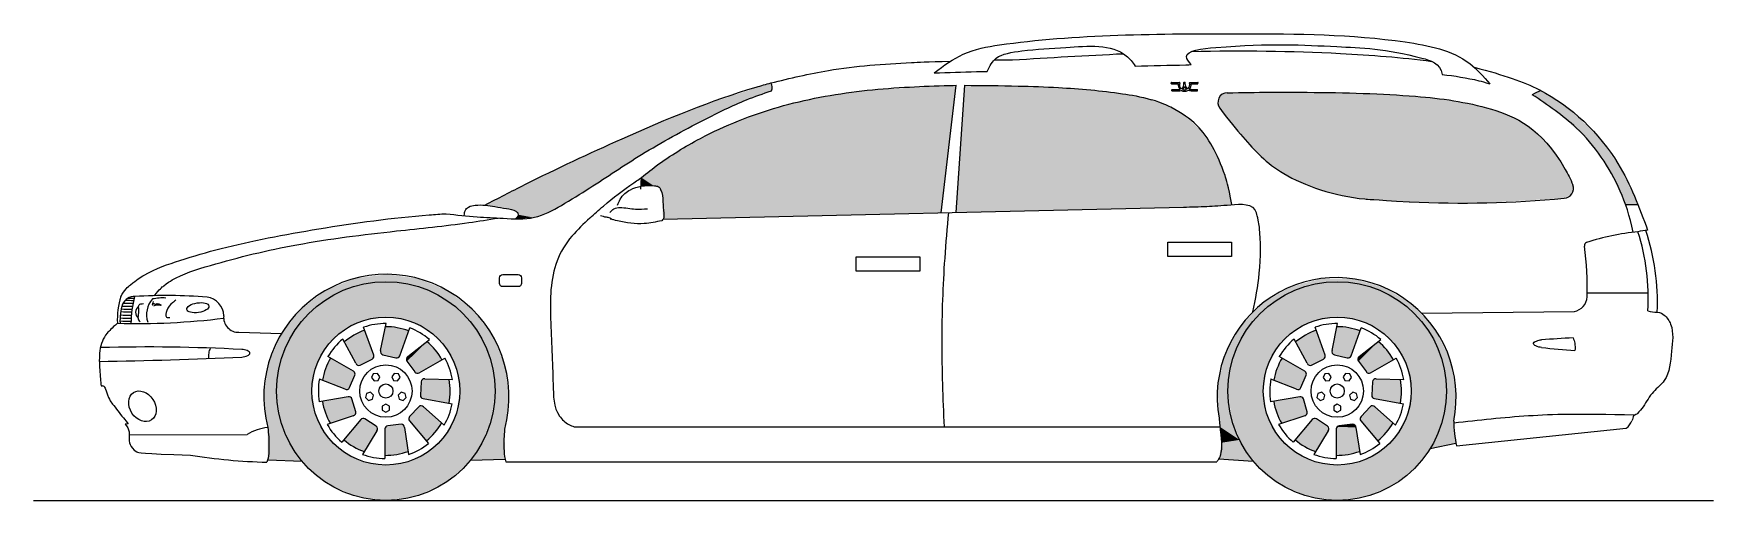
# Model space of a CAD drawing. Header units: millimetres. Extents: x 10.45 to 15.67, y 3.72 to 5.17.
import ezdxf

# ---------------------------------------------------------------- set-up
doc = ezdxf.new("R2010")
doc.units = ezdxf.units.MM
doc.layers.add('HATCH', color=7, linetype='Continuous')

# ---------------------------------------------------------------- blocks, each defined once
blk = doc.blocks.new('*U31')
at = {"layer": 'HATCH', "color": 251, "linetype": 'Continuous'}
for points in [[(14.4536, 4.409), (14.3566, 4.3833), (14.5013, 4.3991)], [(14.5013, 4.3991), (14.3566, 4.3833), (14.4133, 4.3875)], [(14.4536, 4.409), (14.5013, 4.3991), (14.5539, 4.4078)], [(14.5539, 4.4078), (14.5013, 4.3991), (14.6503, 4.3798)], [(14.5013, 4.3991), (14.5893, 4.3875), (14.6503, 4.3798)], [(14.3313, 4.3535), (14.27, 4.3326), (14.2609, 4.2995)], [(14.3566, 4.3833), (14.27, 4.3326), (14.3313, 4.3535)], [(14.4133, 4.3875), (14.3566, 4.3833), (14.3313, 4.3535)], [(14.5893, 4.3875), (14.6713, 4.3535), (14.6503, 4.3798)], [(14.6503, 4.3798), (14.6713, 4.3535), (14.7357, 4.327)], [(14.6713, 4.3535), (14.7417, 4.2995), (14.7357, 4.327)], [(14.27, 4.3326), (14.2001, 4.2605), (14.2609, 4.2995)], [(14.2609, 4.2995), (14.2001, 4.2605), (14.2068, 4.2291)], [(14.7357, 4.327), (14.7417, 4.2995), (14.8038, 4.2534)], [(14.7417, 4.2995), (14.7957, 4.2291), (14.8038, 4.2534)], [(14.2001, 4.2605), (14.152, 4.1724), (14.2068, 4.2291)], [(14.8038, 4.2534), (14.7957, 4.2291), (14.8498, 4.1642)], [(14.2068, 4.2291), (14.152, 4.1724), (14.1729, 4.1471)], [(14.7957, 4.2291), (14.8297, 4.1471), (14.8498, 4.1642)], [(14.152, 4.1724), (14.1293, 4.0747), (14.1729, 4.1471)], [(14.1729, 4.1471), (14.1293, 4.0747), (14.1613, 4.0591)], [(14.8498, 4.1642), (14.8297, 4.1471), (14.8702, 4.0659)], [(14.8297, 4.1471), (14.8413, 4.0591), (14.8702, 4.0659)], [(14.1293, 4.0747), (14.1335, 3.9744), (14.1613, 4.0591)], [(14.1613, 4.0591), (14.1335, 3.9744), (14.1703, 3.9811)], [(14.8413, 4.0591), (14.8284, 3.9665), (14.8636, 3.9658)], [(14.8702, 4.0659), (14.8413, 4.0591), (14.8636, 3.9658)], [(14.1703, 3.9811), (14.1335, 3.9744), (14.1971, 3.9072)], [(14.1335, 3.9744), (14.1363, 3.9479), (14.1971, 3.9072)], [(14.1363, 3.9479), (14.141, 3.8983), (14.1971, 3.9072)], [(14.8284, 3.9665), (14.7908, 3.8809), (14.8636, 3.9658)], [(14.8636, 3.9658), (14.7908, 3.8809), (14.8637, 3.9594)], [(14.8637, 3.9594), (14.7908, 3.8809), (14.8705, 3.8975)], [(14.141, 3.8983), (14.1332, 3.8488), (14.24, 3.8415)], [(14.1971, 3.9072), (14.141, 3.8983), (14.24, 3.8415)]]:
    blk.add_solid(points, dxfattribs=at)
blk = doc.blocks.new('*U32')
at = {"layer": 'HATCH', "color": 251, "linetype": 'Continuous'}
for points in [[(11.4472, 4.4098), (11.355, 4.3724), (11.4535, 4.3875)], [(11.5459, 4.4221), (11.4472, 4.4098), (11.6444, 4.4084)], [(11.4472, 4.4098), (11.5415, 4.3991), (11.6444, 4.4084)], [(11.4472, 4.4098), (11.4535, 4.3875), (11.5415, 4.3991)], [(11.6444, 4.4084), (11.5415, 4.3991), (11.6295, 4.3875)], [(11.6444, 4.4084), (11.6295, 4.3875), (11.736, 4.3698)], [(11.355, 4.3724), (11.2757, 4.3125), (11.3715, 4.3535)], [(11.3715, 4.3535), (11.2757, 4.3125), (11.301, 4.2995)], [(11.4535, 4.3875), (11.355, 4.3724), (11.3715, 4.3535)], [(11.6295, 4.3875), (11.7115, 4.3535), (11.736, 4.3698)], [(11.736, 4.3698), (11.7115, 4.3535), (11.8146, 4.3087)], [(11.7115, 4.3535), (11.7819, 4.2995), (11.8146, 4.3087)], [(11.2757, 4.3125), (11.2145, 4.2341), (11.301, 4.2995)], [(11.301, 4.2995), (11.2145, 4.2341), (11.247, 4.2291)], [(11.8146, 4.3087), (11.7819, 4.2995), (11.8746, 4.2295)], [(11.7819, 4.2995), (11.8359, 4.2291), (11.8746, 4.2295)], [(11.2145, 4.2341), (11.1757, 4.1425), (11.247, 4.2291)], [(11.247, 4.2291), (11.1757, 4.1425), (11.213, 4.1471)], [(11.8746, 4.2295), (11.8359, 4.2291), (11.9122, 4.1374)], [(11.8359, 4.2291), (11.8699, 4.1471), (11.9122, 4.1374)], [(11.1757, 4.1425), (11.1618, 4.044), (11.2015, 4.0591)], [(11.213, 4.1471), (11.1757, 4.1425), (11.2015, 4.0591)], [(11.8699, 4.1471), (11.8815, 4.0591), (11.9122, 4.1374)], [(11.9122, 4.1374), (11.8815, 4.0591), (11.9246, 4.0387)], [(11.2015, 4.0591), (11.1618, 4.044), (11.2106, 3.9807)], [(11.1618, 4.044), (11.1739, 3.9453), (11.2106, 3.9807)], [(11.8815, 4.0591), (11.8726, 3.982), (11.9246, 4.0387)], [(11.9246, 4.0387), (11.8726, 3.982), (11.9111, 3.9402)], [(11.2106, 3.9807), (11.1739, 3.9453), (11.2376, 3.9065)], [(11.8726, 3.982), (11.8465, 3.9089), (11.9111, 3.9402)], [(11.1739, 3.9453), (11.174, 3.8454), (11.2376, 3.9065)], [(11.9111, 3.9402), (11.8465, 3.9089), (11.9123, 3.8477)], [(11.2376, 3.9065), (11.174, 3.8454), (11.281, 3.8406)], [(11.8465, 3.9089), (11.8045, 3.8437), (11.9123, 3.8477)]]:
    blk.add_solid(points, dxfattribs=at)
blk = doc.blocks.new('*U33')
at = {"layer": 'HATCH', "color": 251, "linetype": 'Continuous'}
for points in [[(11.5753, 3.862), (11.5474, 3.951), (11.5386, 3.8591)], [(11.5411, 3.9477), (11.5386, 3.8591), (11.5474, 3.951)], [(11.5386, 3.8591), (11.5411, 3.9477), (11.5386, 3.9411)], [(11.5474, 3.951), (11.5753, 3.862), (11.5886, 3.956)], [(11.6108, 3.8715), (11.5886, 3.956), (11.5753, 3.862)], [(11.5886, 3.956), (11.6108, 3.8715), (11.5964, 3.9535)], [(11.5998, 3.946), (11.5964, 3.9535), (11.6108, 3.8715)]]:
    blk.add_solid(points, dxfattribs=at)
blk = doc.blocks.new('*U34')
at = {"layer": 'HATCH', "color": 251, "linetype": 'Continuous'}
for points in [[(11.6128, 3.9735), (11.6678, 3.904), (11.6155, 3.9801)], [(11.6678, 3.904), (11.6128, 3.9735), (11.6151, 3.9668)], [(11.6155, 3.9801), (11.6941, 3.9298), (11.6438, 4.0104)], [(11.6941, 3.9298), (11.6155, 3.9801), (11.6678, 3.904)], [(11.6438, 4.0104), (11.7152, 3.96), (11.6514, 4.0135)], [(11.7152, 3.96), (11.6438, 4.0104), (11.6941, 3.9298)], [(11.6588, 4.01), (11.6514, 4.0135), (11.7152, 3.96)]]:
    blk.add_solid(points, dxfattribs=at)
blk = doc.blocks.new('*U35')
at = {"layer": 'HATCH', "color": 251, "linetype": 'Continuous'}
for points in [[(11.6489, 4.0461), (11.7415, 4.0582), (11.6512, 4.0876)], [(11.6512, 4.0876), (11.7382, 4.0949), (11.655, 4.0949)], [(11.7382, 4.0949), (11.6512, 4.0876), (11.7415, 4.0582)], [(11.6629, 4.0969), (11.655, 4.0949), (11.7382, 4.0949)], [(11.7415, 4.0582), (11.6489, 4.0461), (11.7379, 4.0215)], [(11.6511, 4.0394), (11.7379, 4.0215), (11.6489, 4.0461)], [(11.7379, 4.0215), (11.6511, 4.0394), (11.6572, 4.0357)]]:
    blk.add_solid(points, dxfattribs=at)
blk = doc.blocks.new('*U36')
at = {"layer": 'HATCH', "color": 251, "linetype": 'Continuous'}
for points in [[(11.6102, 4.1661), (11.6054, 4.1595), (11.6692, 4.213)], [(11.6072, 4.1515), (11.6692, 4.213), (11.6054, 4.1595)], [(11.6692, 4.213), (11.6072, 4.1515), (11.6953, 4.1869)], [(11.6321, 4.1183), (11.6953, 4.1869), (11.6072, 4.1515)], [(11.6953, 4.1869), (11.6321, 4.1183), (11.7161, 4.1566)], [(11.6381, 4.1145), (11.7161, 4.1566), (11.6321, 4.1183)], [(11.7161, 4.1566), (11.6381, 4.1145), (11.6451, 4.1156)]]:
    blk.add_solid(points, dxfattribs=at)
blk = doc.blocks.new('*U37')
at = {"layer": 'HATCH', "color": 251, "linetype": 'Continuous'}
for points in [[(11.5253, 4.1853), (11.5259, 4.1771), (11.5404, 4.2591)], [(11.5325, 4.1721), (11.5404, 4.2591), (11.5259, 4.1771)], [(11.5404, 4.2591), (11.5325, 4.1721), (11.5771, 4.2559)], [(11.5729, 4.1627), (11.5771, 4.2559), (11.5325, 4.1721)], [(11.5771, 4.2559), (11.5729, 4.1627), (11.6126, 4.246)], [(11.5799, 4.1636), (11.6126, 4.246), (11.5729, 4.1627)], [(11.6126, 4.246), (11.5799, 4.1636), (11.5845, 4.169)]]:
    blk.add_solid(points, dxfattribs=at)
blk = doc.blocks.new('*U38')
at = {"layer": 'HATCH', "color": 251, "linetype": 'Continuous'}
for points in [[(11.4423, 4.2328), (11.4989, 4.1586), (11.4758, 4.248)], [(11.5037, 4.1639), (11.4758, 4.248), (11.4989, 4.1586)], [(11.4758, 4.248), (11.5037, 4.1639), (11.5038, 4.171)], [(11.4121, 4.2116), (11.4619, 4.1399), (11.4423, 4.2328)], [(11.448, 4.1454), (11.4537, 4.1395), (11.4121, 4.2116)], [(11.4619, 4.1399), (11.4121, 4.2116), (11.4537, 4.1395)], [(11.4989, 4.1586), (11.4423, 4.2328), (11.4619, 4.1399)]]:
    blk.add_solid(points, dxfattribs=at)
blk = doc.blocks.new('*U39')
at = {"layer": 'HATCH', "color": 251, "linetype": 'Continuous'}
for points in [[(11.3538, 4.1284), (11.4449, 4.108), (11.3697, 4.1616)], [(11.4452, 4.1151), (11.3697, 4.1616), (11.4449, 4.108)], [(11.3697, 4.1616), (11.4452, 4.1151), (11.4407, 4.1206)], [(11.3443, 4.0928), (11.4286, 4.0699), (11.3538, 4.1284)], [(11.4144, 4.0651), (11.4225, 4.0643), (11.3443, 4.0928)], [(11.4286, 4.0699), (11.3443, 4.0928), (11.4225, 4.0643)], [(11.4449, 4.108), (11.3538, 4.1284), (11.4286, 4.0699)]]:
    blk.add_solid(points, dxfattribs=at)
blk = doc.blocks.new('*U40')
at = {"layer": 'HATCH', "color": 251, "linetype": 'Continuous'}
for points in [[(11.344, 4.0272), (11.4317, 4.0401), (11.4247, 4.0415)], [(11.4317, 4.0401), (11.344, 4.0272), (11.436, 4.0345)], [(11.3532, 3.9916), (11.436, 4.0345), (11.344, 4.0272)], [(11.436, 4.0345), (11.3532, 3.9916), (11.4481, 3.9948)], [(11.3688, 3.9582), (11.4481, 3.9948), (11.3532, 3.9916)], [(11.4481, 3.9948), (11.3688, 3.9582), (11.447, 3.9867)], [(11.4402, 3.982), (11.447, 3.9867), (11.3688, 3.9582)]]:
    blk.add_solid(points, dxfattribs=at)
blk = doc.blocks.new('*U41')
at = {"layer": 'HATCH', "color": 251, "linetype": 'Continuous'}
for points in [[(11.4696, 3.974), (11.4107, 3.9078), (11.4765, 3.9725)], [(11.4107, 3.9078), (11.4696, 3.974), (11.4634, 3.9706)], [(11.4407, 3.8864), (11.4765, 3.9725), (11.4107, 3.9078)], [(11.4765, 3.9725), (11.4407, 3.8864), (11.5112, 3.9498)], [(11.474, 3.8708), (11.5112, 3.9498), (11.4407, 3.8864)], [(11.5112, 3.9498), (11.474, 3.8708), (11.5157, 3.9429)], [(11.5134, 3.935), (11.5157, 3.9429), (11.474, 3.8708)]]:
    blk.add_solid(points, dxfattribs=at)
blk = doc.blocks.new('*U42')
at = {"layer": 'HATCH', "linetype": 'Continuous'}
for points in [[(11.5415, 4.3991), (11.4535, 4.3875), (11.6295, 4.3875)], [(11.7115, 4.3535), (11.301, 4.2995), (11.7819, 4.2995)], [(11.3715, 4.3535), (11.301, 4.2995), (11.7115, 4.3535)], [(11.6295, 4.3875), (11.3715, 4.3535), (11.7115, 4.3535)], [(11.4535, 4.3875), (11.3715, 4.3535), (11.6295, 4.3875)], [(11.301, 4.2995), (11.247, 4.2291), (11.4704, 4.2778)], [(11.301, 4.2995), (11.5415, 4.2891), (11.7819, 4.2995)], [(11.301, 4.2995), (11.4704, 4.2778), (11.5415, 4.2891)], [(11.7819, 4.2995), (11.5415, 4.2891), (11.6125, 4.2778)], [(11.7819, 4.2995), (11.6125, 4.2778), (11.8359, 4.2291)], [(11.4704, 4.2778), (11.247, 4.2291), (11.4063, 4.2452)], [(11.4063, 4.2452), (11.247, 4.2291), (11.3554, 4.1943)], [(11.6125, 4.2778), (11.6766, 4.2452), (11.8359, 4.2291)], [(11.6766, 4.2452), (11.7275, 4.1943), (11.8359, 4.2291)], [(11.247, 4.2291), (11.213, 4.1471), (11.3554, 4.1943)], [(11.3554, 4.1943), (11.213, 4.1471), (11.3227, 4.1302)], [(11.8359, 4.2291), (11.7275, 4.1943), (11.8699, 4.1471)], [(11.7275, 4.1943), (11.7602, 4.1302), (11.8699, 4.1471)], [(11.213, 4.1471), (11.2015, 4.0591), (11.3227, 4.1302)], [(11.3227, 4.1302), (11.2015, 4.0591), (11.3115, 4.0591)], [(11.8699, 4.1471), (11.7602, 4.1302), (11.8815, 4.0591)], [(11.7602, 4.1302), (11.7715, 4.0591), (11.8815, 4.0591)], [(11.2015, 4.0591), (11.213, 3.9711), (11.3115, 4.0591)], [(11.3115, 4.0591), (11.213, 3.9711), (11.3227, 3.988)], [(11.8815, 4.0591), (11.7602, 3.988), (11.8699, 3.9711)], [(11.7715, 4.0591), (11.7602, 3.988), (11.8815, 4.0591)], [(11.3227, 3.988), (11.213, 3.9711), (11.3554, 3.9239)], [(11.7602, 3.988), (11.7275, 3.9239), (11.8699, 3.9711)], [(11.213, 3.9711), (11.247, 3.8891), (11.3554, 3.9239)], [(11.3554, 3.9239), (11.247, 3.8891), (11.4063, 3.873)], [(11.7275, 3.9239), (11.6766, 3.873), (11.8359, 3.8891)], [(11.8699, 3.9711), (11.7275, 3.9239), (11.8359, 3.8891)], [(11.247, 3.8891), (11.301, 3.8187), (11.4063, 3.873)], [(11.4063, 3.873), (11.301, 3.8187), (11.4704, 3.8403)], [(11.6766, 3.873), (11.6125, 3.8403), (11.7819, 3.8187)], [(11.8359, 3.8891), (11.6766, 3.873), (11.7819, 3.8187)], [(11.4704, 3.8403), (11.301, 3.8187), (11.5415, 3.8291)], [(11.5415, 3.8291), (11.301, 3.8187), (11.7819, 3.8187)], [(11.301, 3.8187), (11.3715, 3.7646), (11.7819, 3.8187)], [(11.7819, 3.8187), (11.3715, 3.7646), (11.7115, 3.7646)], [(11.6125, 3.8403), (11.5415, 3.8291), (11.7819, 3.8187)], [(11.3715, 3.7646), (11.4535, 3.7307), (11.7115, 3.7646)], [(11.7115, 3.7646), (11.4535, 3.7307), (11.6295, 3.7307)], [(11.4535, 3.7307), (11.5415, 3.7191), (11.6295, 3.7307)]]:
    blk.add_solid(points, dxfattribs=at)
blk = doc.blocks.new('*U43')
at = {"layer": 'HATCH', "color": 251, "linetype": 'Continuous'}
for points in [[(14.4984, 3.9411), (14.5707, 3.8715), (14.5009, 3.9477)], [(14.4984, 3.8591), (14.5351, 3.862), (14.4984, 3.9411)], [(14.5707, 3.8715), (14.4984, 3.9411), (14.5351, 3.862)], [(14.5009, 3.9477), (14.5596, 3.946), (14.5072, 3.951)], [(14.5596, 3.946), (14.5009, 3.9477), (14.5707, 3.8715)], [(14.5072, 3.951), (14.5562, 3.9535), (14.5484, 3.956)], [(14.5562, 3.9535), (14.5072, 3.951), (14.5596, 3.946)]]:
    blk.add_solid(points, dxfattribs=at)
blk = doc.blocks.new('*U44')
at = {"layer": 'HATCH', "color": 251, "linetype": 'Continuous'}
for points in [[(14.5726, 3.9735), (14.6276, 3.904), (14.5753, 3.9801)], [(14.6276, 3.904), (14.5726, 3.9735), (14.5749, 3.9668)], [(14.5753, 3.9801), (14.6539, 3.9298), (14.6037, 4.0104)], [(14.6539, 3.9298), (14.5753, 3.9801), (14.6276, 3.904)], [(14.6037, 4.0104), (14.675, 3.96), (14.6112, 4.0135)], [(14.675, 3.96), (14.6037, 4.0104), (14.6539, 3.9298)], [(14.6186, 4.01), (14.6112, 4.0135), (14.675, 3.96)]]:
    blk.add_solid(points, dxfattribs=at)
blk = doc.blocks.new('*U45')
at = {"layer": 'HATCH', "color": 251, "linetype": 'Continuous'}
for points in [[(14.6087, 4.0461), (14.7013, 4.0582), (14.611, 4.0876)], [(14.611, 4.0876), (14.6981, 4.0949), (14.6148, 4.0949)], [(14.6981, 4.0949), (14.611, 4.0876), (14.7013, 4.0582)], [(14.6228, 4.0969), (14.6148, 4.0949), (14.6981, 4.0949)], [(14.7013, 4.0582), (14.6087, 4.0461), (14.6977, 4.0215)], [(14.6109, 4.0394), (14.6977, 4.0215), (14.6087, 4.0461)], [(14.6977, 4.0215), (14.6109, 4.0394), (14.617, 4.0357)]]:
    blk.add_solid(points, dxfattribs=at)
blk = doc.blocks.new('*U46')
at = {"layer": 'HATCH', "color": 251, "linetype": 'Continuous'}
for points in [[(14.57, 4.1661), (14.5653, 4.1595), (14.629, 4.213)], [(14.567, 4.1515), (14.629, 4.213), (14.5653, 4.1595)], [(14.629, 4.213), (14.567, 4.1515), (14.6551, 4.1869)], [(14.5919, 4.1183), (14.6551, 4.1869), (14.567, 4.1515)], [(14.6551, 4.1869), (14.5919, 4.1183), (14.6759, 4.1566)], [(14.5979, 4.1145), (14.6759, 4.1566), (14.5919, 4.1183)], [(14.6759, 4.1566), (14.5979, 4.1145), (14.6049, 4.1156)]]:
    blk.add_solid(points, dxfattribs=at)
blk = doc.blocks.new('*U47')
at = {"layer": 'HATCH', "color": 251, "linetype": 'Continuous'}
for points in [[(14.4852, 4.1853), (14.4858, 4.1771), (14.5002, 4.2591)], [(14.4923, 4.1721), (14.5002, 4.2591), (14.4858, 4.1771)], [(14.5002, 4.2591), (14.4923, 4.1721), (14.5369, 4.2559)], [(14.5327, 4.1627), (14.5369, 4.2559), (14.4923, 4.1721)], [(14.5369, 4.2559), (14.5327, 4.1627), (14.5724, 4.246)], [(14.5397, 4.1636), (14.5724, 4.246), (14.5327, 4.1627)], [(14.5724, 4.246), (14.5397, 4.1636), (14.5444, 4.169)]]:
    blk.add_solid(points, dxfattribs=at)
blk = doc.blocks.new('*U48')
at = {"layer": 'HATCH', "color": 251, "linetype": 'Continuous'}
for points in [[(14.4021, 4.2328), (14.4588, 4.1586), (14.4356, 4.248)], [(14.4635, 4.1639), (14.4356, 4.248), (14.4588, 4.1586)], [(14.4356, 4.248), (14.4635, 4.1639), (14.4636, 4.171)], [(14.3719, 4.2116), (14.4217, 4.1399), (14.4021, 4.2328)], [(14.4078, 4.1454), (14.4135, 4.1395), (14.3719, 4.2116)], [(14.4217, 4.1399), (14.3719, 4.2116), (14.4135, 4.1395)], [(14.4588, 4.1586), (14.4021, 4.2328), (14.4217, 4.1399)]]:
    blk.add_solid(points, dxfattribs=at)
blk = doc.blocks.new('*U49')
at = {"layer": 'HATCH', "color": 251, "linetype": 'Continuous'}
for points in [[(14.3137, 4.1284), (14.4047, 4.108), (14.3295, 4.1616)], [(14.405, 4.1151), (14.3295, 4.1616), (14.4047, 4.108)], [(14.3295, 4.1616), (14.405, 4.1151), (14.4005, 4.1206)], [(14.3041, 4.0928), (14.3884, 4.0699), (14.3137, 4.1284)], [(14.3742, 4.0651), (14.3824, 4.0643), (14.3041, 4.0928)], [(14.3884, 4.0699), (14.3041, 4.0928), (14.3824, 4.0643)], [(14.4047, 4.108), (14.3137, 4.1284), (14.3884, 4.0699)]]:
    blk.add_solid(points, dxfattribs=at)
blk = doc.blocks.new('*U50')
at = {"layer": 'HATCH', "color": 251, "linetype": 'Continuous'}
for points in [[(14.3038, 4.0272), (14.3915, 4.0401), (14.3846, 4.0415)], [(14.3915, 4.0401), (14.3038, 4.0272), (14.3959, 4.0345)], [(14.313, 3.9916), (14.3959, 4.0345), (14.3038, 4.0272)], [(14.3959, 4.0345), (14.313, 3.9916), (14.4079, 3.9948)], [(14.3286, 3.9582), (14.4079, 3.9948), (14.313, 3.9916)], [(14.4079, 3.9948), (14.3286, 3.9582), (14.4068, 3.9867)], [(14.4001, 3.982), (14.4068, 3.9867), (14.3286, 3.9582)]]:
    blk.add_solid(points, dxfattribs=at)
blk = doc.blocks.new('*U51')
at = {"layer": 'HATCH', "color": 251, "linetype": 'Continuous'}
for points in [[(14.4294, 3.974), (14.3705, 3.9078), (14.4363, 3.9725)], [(14.3705, 3.9078), (14.4294, 3.974), (14.4232, 3.9706)], [(14.4005, 3.8864), (14.4363, 3.9725), (14.3705, 3.9078)], [(14.4363, 3.9725), (14.4005, 3.8864), (14.4711, 3.9498)], [(14.4339, 3.8708), (14.4711, 3.9498), (14.4005, 3.8864)], [(14.4711, 3.9498), (14.4339, 3.8708), (14.4755, 3.9429)], [(14.4733, 3.935), (14.4755, 3.9429), (14.4339, 3.8708)]]:
    blk.add_solid(points, dxfattribs=at)
blk = doc.blocks.new('*U52')
at = {"layer": 'HATCH', "linetype": 'Continuous'}
for points in [[(14.5013, 4.3991), (14.4133, 4.3875), (14.5893, 4.3875)], [(14.6713, 4.3535), (14.2609, 4.2995), (14.7417, 4.2995)], [(14.3313, 4.3535), (14.2609, 4.2995), (14.6713, 4.3535)], [(14.5893, 4.3875), (14.3313, 4.3535), (14.6713, 4.3535)], [(14.4133, 4.3875), (14.3313, 4.3535), (14.5893, 4.3875)], [(14.2609, 4.2995), (14.2068, 4.2291), (14.4302, 4.2778)], [(14.2609, 4.2995), (14.5013, 4.2891), (14.7417, 4.2995)], [(14.2609, 4.2995), (14.4302, 4.2778), (14.5013, 4.2891)], [(14.7417, 4.2995), (14.5013, 4.2891), (14.5724, 4.2778)], [(14.7417, 4.2995), (14.5724, 4.2778), (14.7957, 4.2291)], [(14.4302, 4.2778), (14.2068, 4.2291), (14.3661, 4.2452)], [(14.3661, 4.2452), (14.2068, 4.2291), (14.3152, 4.1943)], [(14.5724, 4.2778), (14.6365, 4.2452), (14.7957, 4.2291)], [(14.6365, 4.2452), (14.6874, 4.1943), (14.7957, 4.2291)], [(14.2068, 4.2291), (14.1729, 4.1471), (14.3152, 4.1943)], [(14.3152, 4.1943), (14.1729, 4.1471), (14.2825, 4.1302)], [(14.7957, 4.2291), (14.6874, 4.1943), (14.8297, 4.1471)], [(14.6874, 4.1943), (14.72, 4.1302), (14.8297, 4.1471)], [(14.1729, 4.1471), (14.1613, 4.0591), (14.2825, 4.1302)], [(14.2825, 4.1302), (14.1613, 4.0591), (14.2713, 4.0591)], [(14.8297, 4.1471), (14.72, 4.1302), (14.8413, 4.0591)], [(14.72, 4.1302), (14.7313, 4.0591), (14.8413, 4.0591)], [(14.1613, 4.0591), (14.1729, 3.9711), (14.2713, 4.0591)], [(14.2713, 4.0591), (14.1729, 3.9711), (14.2825, 3.988)], [(14.8413, 4.0591), (14.72, 3.988), (14.8297, 3.9711)], [(14.7313, 4.0591), (14.72, 3.988), (14.8413, 4.0591)], [(14.2825, 3.988), (14.1729, 3.9711), (14.3152, 3.9239)], [(14.72, 3.988), (14.6874, 3.9239), (14.8297, 3.9711)], [(14.1729, 3.9711), (14.2068, 3.8891), (14.3152, 3.9239)], [(14.3152, 3.9239), (14.2068, 3.8891), (14.3661, 3.873)], [(14.6874, 3.9239), (14.6365, 3.873), (14.7957, 3.8891)], [(14.8297, 3.9711), (14.6874, 3.9239), (14.7957, 3.8891)], [(14.2068, 3.8891), (14.2609, 3.8187), (14.3661, 3.873)], [(14.3661, 3.873), (14.2609, 3.8187), (14.4302, 3.8403)], [(14.6365, 3.873), (14.5724, 3.8403), (14.7417, 3.8187)], [(14.7957, 3.8891), (14.6365, 3.873), (14.7417, 3.8187)], [(14.4302, 3.8403), (14.2609, 3.8187), (14.5013, 3.8291)], [(14.5013, 3.8291), (14.2609, 3.8187), (14.7417, 3.8187)], [(14.2609, 3.8187), (14.3313, 3.7646), (14.7417, 3.8187)], [(14.7417, 3.8187), (14.3313, 3.7646), (14.6713, 3.7646)], [(14.5724, 3.8403), (14.5013, 3.8291), (14.7417, 3.8187)], [(14.3313, 3.7646), (14.4133, 3.7307), (14.6713, 3.7646)], [(14.6713, 3.7646), (14.4133, 3.7307), (14.5893, 3.7307)], [(14.4133, 3.7307), (14.5013, 3.7191), (14.5893, 3.7307)]]:
    blk.add_solid(points, dxfattribs=at)
blk = doc.blocks.new('*U53')
at = {"layer": 'HATCH', "linetype": 'Continuous'}
for points in [[(12.7394, 5.0171), (12.5145, 4.943), (12.7432, 5.005)], [(12.7432, 5.005), (12.5145, 4.943), (12.7411, 4.9926)], [(12.7411, 4.9926), (12.5145, 4.943), (12.6363, 4.953)], [(12.5145, 4.943), (12.2897, 4.8494), (12.5352, 4.9043)], [(12.6363, 4.953), (12.5145, 4.943), (12.5352, 4.9043)], [(12.5352, 4.9043), (12.2897, 4.8494), (12.339, 4.7956)], [(12.2897, 4.8494), (12.0674, 4.7469), (12.339, 4.7956)], [(12.339, 4.7956), (12.0674, 4.7469), (12.1504, 4.6745)], [(12.0674, 4.7469), (11.8489, 4.6371), (12.1504, 4.6745)], [(12.1504, 4.6745), (11.8489, 4.6371), (12.053, 4.6176)], [(11.8489, 4.6371), (11.9137, 4.6271), (12.053, 4.6176)], [(11.9137, 4.6271), (11.9455, 4.6187), (12.053, 4.6176)], [(11.9531, 4.6074), (11.9449, 4.5944), (12.0006, 4.5985)], [(11.9455, 4.6187), (11.9531, 4.6074), (12.053, 4.6176)], [(12.053, 4.6176), (11.9531, 4.6074), (12.0006, 4.5985)]]:
    blk.add_solid(points, dxfattribs=at)
blk = doc.blocks.new('*U54')
at = {"layer": 'HATCH', "linetype": 'Continuous'}
for points in [[(12.9251, 4.9786), (12.7979, 4.9515), (13.269, 4.6133)], [(13.0543, 4.9957), (12.9251, 4.9786), (13.269, 4.6133)], [(13.3157, 5.0097), (13.0543, 4.9957), (13.269, 4.6133)], [(12.6738, 4.913), (12.5542, 4.8622), (13.269, 4.6133)], [(12.7979, 4.9515), (12.6738, 4.913), (13.269, 4.6133)], [(12.5542, 4.8622), (12.441, 4.7988), (13.269, 4.6133)], [(12.441, 4.7988), (12.336, 4.7232), (12.3743, 4.6977)], [(12.441, 4.7988), (12.3743, 4.6977), (13.269, 4.6133)], [(12.336, 4.7232), (12.3344, 4.6959), (12.3743, 4.6977)], [(12.3743, 4.6977), (12.3928, 4.6914), (13.269, 4.6133)], [(12.3928, 4.6914), (12.4009, 4.6728), (13.269, 4.6133)], [(12.4009, 4.6728), (12.4037, 4.5931), (13.269, 4.6133)]]:
    blk.add_solid(points, dxfattribs=at)
blk = doc.blocks.new('*U55')
at = {"layer": 'HATCH', "linetype": 'Continuous'}
for points in [[(13.3151, 4.6144), (14.1302, 4.6354), (13.3416, 5.0098)], [(14.1737, 4.6388), (13.3416, 5.0098), (14.1302, 4.6354)], [(13.3416, 5.0098), (14.1737, 4.6388), (13.6307, 5.0029)], [(14.1649, 4.6822), (13.6307, 5.0029), (14.1737, 4.6388)], [(13.6307, 5.0029), (14.1649, 4.6822), (13.7739, 4.9914)], [(14.1587, 4.7085), (13.7739, 4.9914), (14.1649, 4.6822)], [(13.7739, 4.9914), (14.1587, 4.7085), (13.8448, 4.9819)], [(14.1496, 4.7369), (13.8448, 4.9819), (14.1587, 4.7085)], [(13.8448, 4.9819), (14.1496, 4.7369), (13.9234, 4.965)], [(14.1312, 4.7828), (13.9234, 4.965), (14.1496, 4.7369)], [(13.9234, 4.965), (14.1312, 4.7828), (13.9512, 4.9557)], [(14.0879, 4.8579), (13.9512, 4.9557), (14.1312, 4.7828)], [(13.9512, 4.9557), (14.0879, 4.8579), (13.9695, 4.9483)], [(14.0316, 4.9125), (13.9695, 4.9483), (14.0879, 4.8579)], [(13.9695, 4.9483), (14.0316, 4.9125), (13.9935, 4.9359)], [(14.1302, 4.6354), (13.3151, 4.6144), (14.0939, 4.6333)], [(14.0234, 4.631), (14.0939, 4.6333), (13.3151, 4.6144)]]:
    blk.add_solid(points, dxfattribs=at)
blk = doc.blocks.new('*U56')
at = {"layer": 'HATCH', "linetype": 'Continuous'}
for points in [[(14.13, 4.9591), (14.2661, 4.7868), (14.1394, 4.9784)], [(14.1394, 4.9784), (14.3134, 4.749), (14.1593, 4.9865)], [(14.3134, 4.749), (14.1394, 4.9784), (14.2661, 4.7868)], [(14.1593, 4.9865), (14.3736, 4.7148), (14.243, 4.9878)], [(14.3736, 4.7148), (14.1593, 4.9865), (14.3134, 4.749)], [(14.243, 4.9878), (14.447, 4.6855), (14.32, 4.9884)], [(14.447, 4.6855), (14.243, 4.9878), (14.3736, 4.7148)], [(14.32, 4.9884), (14.5292, 4.6644), (14.4648, 4.9874)], [(14.5292, 4.6644), (14.32, 4.9884), (14.447, 4.6855)], [(14.4648, 4.9874), (14.5722, 4.6579), (14.6052, 4.9837)], [(14.5722, 4.6579), (14.4648, 4.9874), (14.5292, 4.6644)], [(14.5956, 4.6557), (14.6052, 4.9837), (14.5722, 4.6579)], [(14.6052, 4.9837), (14.5956, 4.6557), (14.7374, 4.9761)], [(14.6083, 4.6548), (14.7374, 4.9761), (14.5956, 4.6557)], [(14.7374, 4.9761), (14.6083, 4.6548), (14.8595, 4.9625)], [(14.2661, 4.7868), (14.13, 4.9591), (14.2257, 4.8285)], [(14.1359, 4.9385), (14.2257, 4.8285), (14.13, 4.9591)], [(14.2257, 4.8285), (14.1359, 4.9385), (14.1855, 4.8754)], [(14.1626, 4.9037), (14.1855, 4.8754), (14.1359, 4.9385)], [(14.6313, 4.6534), (14.8595, 4.9625), (14.6083, 4.6548)], [(14.8595, 4.9625), (14.6313, 4.6534), (14.9799, 4.9356)], [(14.6689, 4.651), (14.9799, 4.9356), (14.6313, 4.6534)], [(14.9799, 4.9356), (14.6689, 4.651), (15.0428, 4.9127)], [(14.7256, 4.6475), (15.0428, 4.9127), (14.6689, 4.651)], [(15.0428, 4.9127), (14.7256, 4.6475), (15.1071, 4.8736)], [(14.9666, 4.6446), (15.1071, 4.8736), (14.7256, 4.6475)], [(15.1071, 4.8736), (14.9666, 4.6446), (15.1394, 4.8445)], [(15.2072, 4.6588), (15.1394, 4.8445), (14.9666, 4.6446)], [(15.1394, 4.8445), (15.2072, 4.6588), (15.1716, 4.8072)], [(15.1716, 4.8072), (15.2315, 4.6722), (15.2034, 4.7603)], [(15.2315, 4.6722), (15.1716, 4.8072), (15.2072, 4.6588)], [(15.2344, 4.6998), (15.2034, 4.7603), (15.2315, 4.6722)]]:
    blk.add_solid(points, dxfattribs=at)
blk = doc.blocks.new('*U57')
at = {"layer": 'HATCH', "linetype": 'Continuous'}
for points in [[(15.1212, 4.9878), (15.1082, 4.9805), (15.2341, 4.9275)], [(15.1082, 4.9805), (15.2015, 4.9146), (15.2341, 4.9275)], [(15.1351, 4.9932), (15.1212, 4.9878), (15.2341, 4.9275)], [(15.2341, 4.9275), (15.2015, 4.9146), (15.3193, 4.8435)], [(15.2015, 4.9146), (15.2838, 4.8369), (15.3193, 4.8435)], [(15.3193, 4.8435), (15.2838, 4.8369), (15.3866, 4.7458)], [(15.2838, 4.8369), (15.3497, 4.744), (15.3866, 4.7458)], [(15.3866, 4.7458), (15.3497, 4.744), (15.4364, 4.6391)], [(15.3497, 4.744), (15.3979, 4.6396), (15.4364, 4.6391)], [(15.3979, 4.6396), (15.4172, 4.6393), (15.4364, 4.6391)]]:
    blk.add_solid(points, dxfattribs=at)

msp = doc.modelspace()

# ---------------------------------------------------------------- linework, layer by layer
at = {"linetype": 'Continuous'}
for p, q in [((13.9849, 5.0153), (13.9847, 5.0177)), ((13.9855, 5.0185), (14.0108, 5.0185)), ((14.0252, 5.0192), (14.0277, 5.0192)), ((14.042, 5.0185), (14.0674, 5.0185)), ((14.068, 5.0153), (14.0682, 5.0177)), ((13.9857, 5.0145), (14.0066, 5.0145)), ((13.9866, 4.993), (13.9864, 4.9954)), ((13.9872, 4.9963), (14.0064, 4.9963)), ((13.9874, 4.9923), (14.0064, 4.9923)), ((14.0462, 5.0145), (14.0672, 5.0145)), ((14.0465, 4.9963), (14.0657, 4.9963)), ((14.0465, 4.9923), (14.0655, 4.9923)), ((14.0663, 4.993), (14.0665, 4.9954))]:
    msp.add_line(p, q, dxfattribs=at)
for p, q in [((13.269, 4.6133), (13.3157, 5.0097)), ((13.3416, 5.0098), (13.3151, 4.6144)), ((12.336, 4.7232), (12.3339, 4.6872)), ((12.4037, 4.5931), (14.0234, 4.631)), ((15.4688, 4.3635), (15.2795, 4.3635)), ((14.7634, 4.3017), (15.239, 4.3062)), ((11.0842, 4.2417), (11.2169, 4.2382)), ((11.5038, 4.171), (11.4724, 4.2574)), ((11.5253, 4.1853), (11.5425, 4.2691)), ((11.5845, 4.169), (11.616, 4.2554)), ((14.4636, 4.171), (14.4322, 4.2574)), ((14.4852, 4.1853), (14.5023, 4.2691)), ((14.5444, 4.169), (14.5758, 4.2554)), ((11.448, 4.1454), (11.4072, 4.2206)), ((11.6102, 4.1661), (11.6772, 4.2193)), ((14.4078, 4.1454), (14.3671, 4.2206)), ((14.57, 4.1661), (14.637, 4.2193)), ((11.4407, 4.1206), (11.3611, 4.1666)), ((11.4619, 4.1399), (11.4989, 4.1586)), ((11.5325, 4.1721), (11.5729, 4.1627)), ((11.6072, 4.1515), (11.6321, 4.1183)), ((11.6451, 4.1156), (11.7248, 4.1616)), ((14.4005, 4.1206), (14.3209, 4.1666)), ((14.4217, 4.1399), (14.4588, 4.1586)), ((14.4923, 4.1721), (14.5327, 4.1627)), ((14.567, 4.1515), (14.5919, 4.1183)), ((14.6049, 4.1156), (14.6846, 4.1616)), ((11.4144, 4.0651), (11.3348, 4.0965)), ((11.4286, 4.0699), (11.4449, 4.108)), ((11.6512, 4.0876), (11.6489, 4.0461)), ((11.6629, 4.0969), (11.7484, 4.0946)), ((14.3742, 4.0651), (14.2946, 4.0965)), ((14.3884, 4.0699), (14.4047, 4.108)), ((14.611, 4.0876), (14.6087, 4.0461)), ((14.6228, 4.0969), (14.7083, 4.0946)), ((10.6554, 4.0753), (10.6597, 4.0751)), ((11.4247, 4.0415), (11.3342, 4.0255)), ((11.4481, 3.9948), (11.436, 4.0345)), ((11.6572, 4.0357), (11.7477, 4.0198)), ((14.3846, 4.0415), (14.294, 4.0255)), ((14.4079, 3.9948), (14.3959, 4.0345)), ((14.617, 4.0357), (14.7076, 4.0198)), ((11.4402, 3.982), (11.3591, 3.955)), ((11.5112, 3.9498), (11.4765, 3.9725)), ((11.6438, 4.0104), (11.6155, 3.9801)), ((11.6588, 4.01), (11.7228, 3.9532)), ((14.4001, 3.982), (14.3189, 3.955)), ((14.4711, 3.9498), (14.4363, 3.9725)), ((14.6037, 4.0104), (14.5753, 3.9801)), ((14.6186, 4.01), (14.6826, 3.9532)), ((10.7403, 3.957), (10.7309, 3.9566)), ((10.7429, 3.9229), (11.1098, 3.9242)), ((11.4634, 3.9706), (11.4043, 3.9001)), ((11.5134, 3.935), (11.4687, 3.8621)), ((11.5386, 3.9411), (11.5386, 3.8491)), ((11.5886, 3.956), (11.5474, 3.951)), ((11.5998, 3.946), (11.6123, 3.8614)), ((11.6151, 3.9668), (11.6742, 3.8964)), ((12.1274, 3.9479), (14.1363, 3.9479)), ((14.4232, 3.9706), (14.3641, 3.9001)), ((14.4733, 3.935), (14.4285, 3.8621)), ((14.4984, 3.9411), (14.4984, 3.8491)), ((14.5484, 3.956), (14.5072, 3.951)), ((14.5596, 3.946), (14.5722, 3.8614)), ((14.5749, 3.9668), (14.634, 3.8964)), ((14.8722, 3.8885), (15.4004, 3.9435)), ((14.7908, 3.8809), (14.8705, 3.8975)), ((11.174, 3.8454), (11.281, 3.8406)), ((11.8045, 3.8437), (11.9123, 3.8477)), ((11.9151, 3.8391), (14.1267, 3.8391)), ((14.1332, 3.8488), (14.24, 3.8415)), ((10.4456, 3.7191), (15.6716, 3.7191))]:
    msp.add_line(p, q)
for points in [[(13.9743, 4.5225), (14.1719, 4.5225), (14.1719, 4.4779), (13.9743, 4.4779)], [(13.0051, 4.4765), (13.2026, 4.4765), (13.2026, 4.4319), (13.0051, 4.4319)], [(11.5025, 4.1127), (11.4973, 4.1009), (11.5049, 4.0905), (11.5176, 4.0919), (11.5229, 4.1036), (11.5153, 4.114)], [(11.5804, 4.1127), (11.5676, 4.114), (11.56, 4.1036), (11.5653, 4.0919), (11.578, 4.0905), (11.5856, 4.1009)], [(14.4624, 4.1127), (14.4571, 4.1009), (14.4647, 4.0905), (14.4775, 4.0919), (14.4827, 4.1036), (14.4751, 4.114)], [(14.5402, 4.1127), (14.5274, 4.114), (14.5199, 4.1036), (14.5251, 4.0919), (14.5379, 4.0905), (14.5454, 4.1009)], [(11.4785, 4.0386), (11.488, 4.03), (11.5003, 4.034), (11.5029, 4.0466), (11.4934, 4.0552), (11.4812, 4.0512)], [(11.6044, 4.0386), (11.6017, 4.0512), (11.5895, 4.0552), (11.58, 4.0466), (11.5827, 4.034), (11.5949, 4.03)], [(14.4383, 4.0386), (14.4479, 4.03), (14.4601, 4.034), (14.4627, 4.0466), (14.4532, 4.0552), (14.441, 4.0512)], [(14.5642, 4.0386), (14.5616, 4.0512), (14.5494, 4.0552), (14.5398, 4.0466), (14.5425, 4.034), (14.5547, 4.03)], [(11.5415, 3.9929), (11.5526, 3.9993), (11.5526, 4.0122), (11.5415, 4.0186), (11.5303, 4.0122), (11.5303, 3.9993)], [(14.5013, 3.9929), (14.5124, 3.9993), (14.5124, 4.0122), (14.5013, 4.0186), (14.4902, 4.0122), (14.4902, 3.9993)]]:
    msp.add_lwpolyline(points, close=True)
msp.add_lwpolyline([(11.9054, 4.4214), (11.9531, 4.4214, -0.414214), (11.9631, 4.4114), (11.9631, 4.3938, -0.414214), (11.9531, 4.3838), (11.9054, 4.3838, -0.414214), (11.8954, 4.3938), (11.8954, 4.4114, -0.414214)], format="xyb", close=True)
for centre, radius in [((11.5415, 4.0591), 0.34), ((14.5013, 4.0591), 0.34), ((11.5415, 4.0591), 0.23), ((14.5013, 4.0591), 0.23), ((11.5415, 4.0591), 0.0814), ((14.5013, 4.0591), 0.0814), ((11.5415, 4.0591), 0.022), ((14.5013, 4.0591), 0.022)]:
    msp.add_circle(centre, radius)
for centre, radius, start, end in [((12.7165, 5.0032), 0.0268, 336.8002, 31.101), ((14.1599, 4.9565), 0.03, 91.1778, 216.8471), ((15.1693, 4.8859), 0.1127, 107.671, 122.8399), ((14.8872, 8.0295), 3.3859, 267.2637, 275.4231), ((15.2065, 4.6888), 0.03, 271.3434, 21.5367), ((15.4504, 7.1039), 2.4649, 268.781, 269.6757), ((15.5029, 3.8417), 0.7157, 95.2948, 108.3984), ((14.8075, 4.3508), 0.6614, 356.324, 17.9163), ((14.785, 4.3345), 0.7126, 357.6013, 18.3161), ((15.2801, 4.5113), 0.01, 108.3984, 187.74), ((14.3013, 4.3782), 0.9779, 358.4413, 7.74), ((11.5432, 4.0407), 0.3814, 344.7167, 194.4788), ((14.4994, 4.0401), 0.3717, 348.4718, 190.1687), ((10.9623, 4.2805), 0.2564, 163.4841, 182.3665), ((10.7598, 4.3121), 0.0412, 88.3426, 155.4546), ((10.7776, 6.4872), 2.1463, 268.7518, 269.4403), ((10.7824, 6.4942), 2.1463, 268.873, 269.3546), ((11.1208, 4.2637), 0.3723, 166.0831, 179.1699), ((10.8595, 2.6285), 1.7275, 85.8227, 93.2695), ((10.9767, 4.2917), 0.0604, 1.2651, 81.8123), ((15.2289, 4.3552), 0.05, 281.7078, 355.9168), ((10.7693, 6.4153), 2.1463, 268.3138, 277.159), ((10.8942, 4.2759), 0.1799, 162.765, 181.9319), ((10.7709, 6.4319), 2.1463, 268.495, 269.4195), ((10.7722, 6.4411), 2.1463, 268.4817, 269.4032), ((10.7706, 6.4516), 2.1463, 268.563, 269.4731), ((10.7725, 6.4599), 2.1463, 268.5548, 269.4495), ((10.775, 6.4688), 2.1463, 268.5451, 269.4167), ((10.777, 6.4783), 2.1463, 268.5884, 269.4099), ((11.0829, 4.2878), 0.0461, 173.4863, 271.57), ((15.4934, 4.3949), 0.0903, 253.3332, 272.2728), ((10.769, 6.4226), 2.1463, 268.5381, 269.459), ((11.5415, 4.0591), 0.2, 109.1689, 130.2997), ((11.5415, 4.0591), 0.21, 89.7285, 109.2085), ((11.5415, 4.0591), 0.2, 69.1689, 90.2997), ((11.5415, 4.0591), 0.21, 49.7285, 69.2085), ((14.5013, 4.0591), 0.2, 109.1689, 130.2997), ((14.5013, 4.0591), 0.21, 89.7285, 109.2085), ((14.5013, 4.0591), 0.2, 69.1689, 90.2997), ((14.5013, 4.0591), 0.21, 49.7285, 69.2085), ((10.7989, -1.4078), 5.6039, 86.9854, 91.4773), ((11.5415, 4.0591), 0.21, 129.7285, 149.2085), ((11.5347, 4.1819), 0.01, 160, 256.8479), ((11.5415, 4.0591), 0.2, 29.1689, 50.2997), ((14.5013, 4.0591), 0.21, 129.7285, 149.2085), ((14.4946, 4.1819), 0.01, 160, 256.8479), ((14.5013, 4.0591), 0.2, 29.1689, 50.2997), ((15.5278, -1.3719), 5.6039, 92.9913, 94.0018), ((15.4814, 7.2935), 3.1181, 263.6605, 265.5738), ((10.4269, 19.1064), 14.9568, 270.85498, 272.55474), ((11.5415, 4.0591), 0.2, 149.1689, 170.2997), ((11.4574, 4.1488), 0.01, 200, 296.8479), ((11.4944, 4.1676), 0.01, 296.8479, 20), ((11.5751, 4.1724), 0.01, 256.8479, 340), ((11.6152, 4.1575), 0.01, 120, 216.8479), ((11.5415, 4.0591), 0.21, 9.7285, 29.2085), ((14.5013, 4.0591), 0.2, 149.1689, 170.2997), ((14.4172, 4.1488), 0.01, 200, 296.8479), ((14.4542, 4.1676), 0.01, 296.8479, 20), ((14.535, 4.1724), 0.01, 256.8479, 340), ((14.575, 4.1575), 0.01, 120, 216.8479), ((14.5013, 4.0591), 0.21, 9.7285, 29.2085), ((11.5415, 4.0591), 0.21, 169.7285, 189.2085), ((11.4357, 4.112), 0.01, 336.8479, 60), ((11.6401, 4.1242), 0.01, 216.8479, 300), ((11.6612, 4.087), 0.01, 80, 176.8479), ((11.5415, 4.0591), 0.2, 349.1689, 10.2997), ((14.5013, 4.0591), 0.21, 169.7285, 189.2085), ((14.3955, 4.112), 0.01, 336.8479, 60), ((14.5999, 4.1242), 0.01, 216.8479, 300), ((14.621, 4.087), 0.01, 80, 176.8479), ((14.5013, 4.0591), 0.2, 349.1689, 10.2997), ((10.6592, 4.0651), 0.01, 17.0699, 87.163), ((11.5415, 4.0591), 0.2, 189.1689, 210.2997), ((11.4194, 4.0738), 0.01, 240, 336.8479), ((11.4265, 4.0316), 0.01, 16.8479, 100), ((11.6589, 4.0456), 0.01, 176.8479, 260), ((14.5013, 4.0591), 0.2, 189.1689, 210.2997), ((14.3792, 4.0738), 0.01, 240, 336.8479), ((14.3863, 4.0316), 0.01, 16.8479, 100), ((14.6187, 4.0456), 0.01, 176.8479, 260), ((11.4385, 3.9919), 0.01, 280, 16.8479), ((11.471, 3.9641), 0.01, 56.8479, 140), ((11.6228, 3.9733), 0.01, 136.8479, 220), ((11.6511, 4.0035), 0.01, 40, 136.8479), ((11.5415, 4.0591), 0.21, 329.7285, 349.2085), ((14.3983, 3.9919), 0.01, 280, 16.8479), ((14.4309, 3.9641), 0.01, 56.8479, 140), ((14.5826, 3.9733), 0.01, 136.8479, 220), ((14.611, 4.0035), 0.01, 40, 136.8479), ((14.5013, 4.0591), 0.21, 329.7285, 349.2085), ((11.1963, 3.7729), 0.1743, 97.3973, 119.7589), ((11.5415, 4.0591), 0.21, 209.7285, 229.2085), ((11.5058, 3.9414), 0.01, 320, 56.8479), ((11.5486, 3.9411), 0.01, 96.8479, 180), ((11.5898, 3.946), 0.01, 0, 96.8479), ((11.5415, 4.0591), 0.2, 309.1689, 330.2997), ((14.5013, 4.0591), 0.21, 209.7285, 229.2085), ((14.4656, 3.9414), 0.01, 320, 56.8479), ((14.5084, 3.9411), 0.01, 96.8479, 180), ((14.5496, 3.946), 0.01, 0, 96.8479), ((14.5013, 4.0591), 0.2, 309.1689, 330.2997), ((15.3712, 3.9841), 0.05, 305.6859, 339.8314), ((11.5415, 4.0591), 0.2, 229.1689, 250.2997), ((11.5415, 4.0591), 0.2, 269.1689, 290.2997), ((11.5415, 4.0591), 0.21, 289.7285, 309.2085), ((14.5013, 4.0591), 0.2, 229.1689, 250.2997), ((14.5013, 4.0591), 0.2, 269.1689, 290.2997), ((14.5013, 4.0591), 0.21, 289.7285, 309.2085), ((11.2082, 5.5351), 1.6975, 260.6806, 268.7522), ((11.5415, 4.0591), 0.21, 249.7285, 269.2085), ((14.5013, 4.0591), 0.21, 249.7285, 269.2085)]:
    msp.add_arc(centre, radius, start, end)
for centre, radius, start, end in [((13.9855, 5.0177), 0.0008, 90, 184.401), ((14.0264, 5.0114), 0.0161, 157.8152, 232.0175), ((14.0108, 5.0177), 0.0008, 337.8152, 90), ((14.0252, 5.0184), 0.0008, 90, 176.4608), ((14.0277, 5.0184), 0.0008, 3.5392, 90), ((14.0264, 5.0114), 0.0161, 307.9825, 22.1848), ((14.042, 5.0177), 0.0008, 90, 202.1848), ((14.0674, 5.0177), 0.0008, 355.599, 90), ((13.9857, 5.0153), 0.0008, 184.401, 270), ((13.9872, 4.9955), 0.0008, 90, 184.401), ((13.9874, 4.9931), 0.0008, 184.401, 270), ((14.0264, 5.0114), 0.0201, 170.9246, 226.135), ((14.0264, 5.0114), 0.0201, 239.9995, 300.0005), ((14.0264, 5.0114), 0.0161, 247.3037, 292.6963), ((14.0264, 5.0114), 0.0201, 313.865, 9.0754), ((14.0655, 4.9931), 0.0008, 270, 355.599), ((14.0657, 4.9955), 0.0008, 355.599, 90), ((14.0672, 5.0153), 0.0008, 270, 355.599)]:
    msp.add_arc(centre, radius, start, end, dxfattribs=at)
at = {"color": 251}
for centre, radius, start, end in [((10.8713, 4.2968), 0.0743, 139.2689, 198.0975), ((10.847, 4.1868), 0.1617, 86.315, 101.4111), ((10.7882, 4.3034), 0.0251, 129.5278, 226.0816), ((10.6103, 4.3103), 0.1624, 351.1908, 4.4186)]:
    msp.add_arc(centre, radius, start, end, dxfattribs=at)
msp.add_ellipse((10.9566, 4.3182), major_axis=(0.0344, 0.0052), ratio=0.433581, dxfattribs=at)
msp.add_ellipse((10.7842, 4.0118), major_axis=(-0.0279, 0.0426), ratio=0.764917)
for points, knots in [([(13.2477, 5.0482), (13.277, 5.0709), (13.3411, 5.117), (13.6309, 5.1685), (14.1437, 5.1716), (14.6112, 5.1685), (14.8884, 5.1137), (14.9564, 5.0374), (14.9758, 5.0141)], [2.60973, 2.60973, 2.60973, 2.60973, 13.613142, 26.287617, 99.988298, 150.939013, 172.393505, 181.304859, 181.304859, 181.304859, 181.304859]), ([(13.4123, 5.053), (13.4217, 5.0704), (13.4358, 5.104), (13.5372, 5.1209), (13.6753, 5.1272), (13.8163, 5.1411), (13.8646, 5.0815), (13.8731, 5.0695)], [0.91356, 0.91356, 0.91356, 0.91356, 6.982045, 15.425332, 28.300672, 47.143479, 51.471161, 51.471161, 51.471161, 51.471161]), ([(14.0473, 5.0742), (14.0388, 5.0835), (14.015, 5.1167), (14.2703, 5.1434), (14.4647, 5.1303), (14.6722, 5.1233), (14.8216, 5.0783), (14.8275, 5.0433)], [2.233785, 2.233785, 2.233785, 2.233785, 5.563179, 15.141314, 52.760792, 79.401798, 86.031621, 86.031621, 86.031621, 86.031621]), ([(12.7394, 5.0171), (12.7989, 5.0315), (12.9424, 5.0664), (13.1121, 5.0776), (13.2206, 5.0827), (13.2992, 5.0851)], [0, 0, 0, 0, 18.320111, 44.238447, 50.852063, 50.852063, 50.852063, 50.852063]), ([(13.8731, 5.0695), (13.9255, 5.0709), (13.9797, 5.0723), (14.0338, 5.073), (14.0473, 5.0742)], [68.573075, 68.573075, 68.573075, 68.573075, 84.29949, 84.813797, 84.813797, 84.813797, 84.813797]), ([(14.0491, 5.1153), (14.2033, 5.1185), (14.4529, 5.1157), (14.7006, 5.0967), (14.7952, 5.0842)], [55.857903, 55.857903, 55.857903, 55.857903, 102.078792, 130.594058, 130.594058, 130.594058, 130.594058]), ([(11.8489, 4.6371), (11.8905, 4.6586), (12.0312, 4.7312), (12.3116, 4.8622), (12.5703, 4.9696), (12.7242, 5.013), (12.7394, 5.0171)], [1.711277, 1.711277, 1.711277, 1.711277, 16.819547, 52.810196, 101.629626, 106.994521, 106.994521, 106.994521, 106.994521]), ([(13.2477, 5.0482), (13.2914, 5.0497), (13.3407, 5.0513), (13.3899, 5.0529), (13.4123, 5.053)], [3.998611, 3.998611, 3.998611, 3.998611, 17.129422, 18.781346, 18.781346, 18.781346, 18.781346]), ([(14.8275, 5.0433), (14.8662, 5.039), (14.9133, 5.0317), (14.9594, 5.0199), (14.9758, 5.0141)], [162.639424, 162.639424, 162.639424, 162.639424, 174.287011, 176.941492, 176.941492, 176.941492, 176.941492]), ([(14.9273, 5.0659), (15.0233, 5.0406), (15.1851, 4.9871), (15.375, 4.8066), (15.4405, 4.6303), (15.467, 4.5591)], [147.875778, 147.875778, 147.875778, 147.875778, 165.269457, 198.795599, 221.468263, 221.468263, 221.468263, 221.468263]), ([(11.729, 4.6105), (11.7613, 4.6067), (11.8202, 4.6002), (11.9114, 4.5962), (12.0038, 4.59), (12.0919, 4.6379), (12.2006, 4.7055), (12.3441, 4.8028), (12.5082, 4.8916), (12.6433, 4.9586), (12.715, 4.984), (12.7411, 4.9926)], [2.442766, 2.442766, 2.442766, 2.442766, 12.898637, 21.577214, 32.079493, 41.924526, 53.067441, 73.676693, 97.689447, 113.340122, 122.229779, 122.229779, 122.229779, 122.229779]), ([(12.3298, 4.7181), (12.3472, 4.7323), (12.3649, 4.7461), (12.4263, 4.7909), (12.4722, 4.8194), (12.5585, 4.8651), (12.5984, 4.8835), (12.6796, 4.9159), (12.7211, 4.9299), (12.8055, 4.9542), (12.8484, 4.9643), (12.9782, 4.9892), (13.0663, 4.9983), (13.196, 5.006), (13.2374, 5.0077), (13.291, 5.0091), (13.3034, 5.0094), (13.3157, 5.0097)], [19.695889, 19.695889, 19.695889, 19.695889, 26.520781, 26.520781, 42.915803, 42.915803, 56.198787, 56.198787, 69.481772, 69.481772, 82.843731, 82.843731, 109.567647, 109.567647, 122.025264, 122.025264, 125.738074, 125.738074, 125.738074, 125.738074]), ([(13.3416, 5.0098), (13.3983, 5.0093), (13.4536, 5.0089), (13.5507, 5.0065), (13.5926, 5.005), (13.6677, 5.0009), (13.701, 4.9985), (13.7674, 4.9924), (13.8005, 4.9886), (13.8607, 4.9796), (13.8879, 4.9748), (13.9234, 4.965)], [1.45436, 1.45436, 1.45436, 1.45436, 18.080103, 18.080103, 30.702564, 30.702564, 40.761164, 40.761164, 50.819764, 50.819764, 59.209828, 59.209828, 59.209828, 59.209828]), ([(14.1737, 4.6388), (14.1619, 4.7008), (14.1343, 4.786), (14.0859, 4.8772), (14.0108, 4.9282), (13.9584, 4.9541), (13.9234, 4.965)], [0.893833, 0.893833, 0.893833, 0.893833, 5.102714, 25.055301, 36.497758, 40.289238, 40.289238, 40.289238, 40.289238]), ([(14.1593, 4.9865), (14.2534, 4.9884), (14.45, 4.9892), (14.7338, 4.9813), (14.9687, 4.9501), (15.1435, 4.8755), (15.2269, 4.7189), (15.2344, 4.6998)], [13.585791, 13.585791, 13.585791, 13.585791, 33.800768, 64.817599, 89.389704, 112.104241, 114.527267, 114.527267, 114.527267, 114.527267]), ([(15.4216, 4.5527), (15.4111, 4.6043), (15.3724, 4.7203), (15.2704, 4.8711), (15.1561, 4.9487), (15.1082, 4.9805)], [1.47129, 1.47129, 1.47129, 1.47129, 13.726167, 37.86942, 55.067273, 55.067273, 55.067273, 55.067273]), ([(14.1359, 4.9385), (14.1658, 4.8985), (14.2271, 4.8254), (14.3188, 4.7254), (14.5011, 4.6616), (14.6062, 4.6549), (14.7256, 4.6475)], [4.719021, 4.719021, 4.719021, 4.719021, 14.853809, 33.508625, 54.994038, 57.15963, 57.15963, 57.15963, 57.15963]), ([(12.176, 4.5966), (12.1899, 4.6094), (12.2332, 4.6489), (12.2859, 4.688), (12.3242, 4.7143), (12.3298, 4.7181)], [0, 0, 0, 0, 5.654041, 17.589707, 19.61456, 19.61456, 19.61456, 19.61456]), ([(10.7165, 4.3534), (10.729, 4.3742), (10.7607, 4.4017), (10.8149, 4.4367), (10.9074, 4.4683), (11.07, 4.5159), (11.3403, 4.5676), (11.5787, 4.6003), (11.7115, 4.6093), (11.729, 4.6105)], [0.881891, 0.881891, 0.881891, 0.881891, 2.950258, 7.52921, 22.012456, 38.726524, 73.367299, 110.66856, 116.324209, 116.324209, 116.324209, 116.324209]), ([(11.7855, 4.6043), (11.7857, 4.6131), (11.7891, 4.6233), (11.7984, 4.6333), (11.8336, 4.6404), (11.8732, 4.634), (11.9142, 4.6266), (11.9419, 4.6235), (11.9565, 4.6087), (11.9507, 4.5999), (11.9449, 4.5944)], [0.411942, 0.411942, 0.411942, 0.411942, 1.414744, 3.267598, 5.624742, 12.227094, 16.163206, 19.526922, 20.693294, 22.994404, 22.994404, 22.994404, 22.994404]), ([(12.2094, 4.6052), (12.2149, 4.6031), (12.2246, 4.6), (12.2358, 4.5998), (12.2424, 4.5956), (12.2447, 4.5934), (12.2462, 4.5921)], [0.460423, 0.460423, 0.460423, 0.460423, 2.26721, 3.514086, 3.891643, 4.473316, 4.473316, 4.473316, 4.473316]), ([(13.2919, 4.6139), (13.2874, 4.5667), (13.2757, 4.4334), (13.2678, 4.211), (13.2742, 4.0363), (13.278, 3.9479)], [52.183815, 52.183815, 52.183815, 52.183815, 67.478156, 95.376895, 123.917576, 123.917576, 123.917576, 123.917576]), ([(14.0234, 4.631), (14.0476, 4.6316), (14.0937, 4.6327), (14.162, 4.6374), (14.2404, 4.6447), (14.25, 4.6123)], [0, 0, 0, 0, 7.244764, 13.853546, 20.544264, 20.544264, 20.544264, 20.544264]), ([(14.2386, 4.305), (14.2473, 4.3448), (14.2638, 4.4349), (14.2636, 4.5479), (14.256, 4.5898), (14.25, 4.6123)], [8.007145, 8.007145, 8.007145, 8.007145, 20.222876, 35.470247, 41.488343, 41.488343, 41.488343, 41.488343]), ([(10.8212, 4.3556), (10.8386, 4.3768), (10.8593, 4.3936), (10.8983, 4.42), (11.0398, 4.4648), (11.2753, 4.5217), (11.5456, 4.5545), (11.7553, 4.5756), (11.8604, 4.592), (11.8907, 4.597)], [0.281335, 0.281335, 0.281335, 0.281335, 1.80682, 5.255252, 19.957378, 49.63514, 83.306913, 107.742229, 117.651527, 117.651527, 117.651527, 117.651527]), ([(12.176, 4.5966), (12.1567, 4.5788), (12.1152, 4.5407), (12.0523, 4.4388), (12.0523, 4.2729), (12.0622, 4.1188), (12.0628, 3.9942), (12.1043, 3.9573), (12.1218, 3.9499), (12.1274, 3.9479)], [0, 0, 0, 0, 8.485084, 18.155463, 37.675753, 59.579495, 70.408858, 74.63787, 76.560721, 76.560721, 76.560721, 76.560721]), ([(15.497, 4.3047), (15.5072, 4.3028), (15.5219, 4.2957), (15.5509, 4.2529), (15.539, 4.1801), (15.5357, 4.0989), (15.4884, 4.0627), (15.4623, 4.0273), (15.4483, 3.9997), (15.43, 3.9852), (15.426, 3.9832), (15.4235, 3.9823)], [0, 0, 0, 0, 2.634086, 6.518795, 15.518099, 25.664462, 30.815769, 33.871967, 39.898616, 40.473653, 41.358049, 41.358049, 41.358049, 41.358049]), ([(10.7062, 4.2699), (10.6882, 4.2539), (10.6718, 4.2379), (10.6527, 4.2049), (10.6482, 4.1539), (10.6528, 4.1087), (10.6546, 4.0824), (10.6554, 4.0753)], [0, 0, 0, 0, 2.573007, 5.486503, 11.939195, 18.018701, 20.405139, 20.405139, 20.405139, 20.405139]), ([(10.9949, 4.1927), (10.993, 4.1874), (10.9896, 4.1768), (10.9894, 4.1657), (10.9897, 4.1602)], [0.385056, 0.385056, 0.385056, 0.385056, 2.060264, 3.708519, 3.708519, 3.708519, 3.708519]), ([(15.2354, 4.2244), (15.2373, 4.2191), (15.2417, 4.2063), (15.2412, 4.1927), (15.2408, 4.1847)], [0.385056, 0.385056, 0.385056, 0.385056, 2.060264, 4.429813, 4.429813, 4.429813, 4.429813]), ([(10.6687, 4.0681), (10.6793, 4.0336), (10.6932, 4.0163), (10.7199, 3.9809), (10.7359, 3.9628), (10.7403, 3.957)], [24.95403, 24.95403, 24.95403, 24.95403, 28.333378, 33.664892, 36.371646, 36.371646, 36.371646, 36.371646]), ([(14.1335, 3.9744), (14.135, 3.9602), (14.138, 3.932), (14.1429, 3.89), (14.1393, 3.8561), (14.1287, 3.8417), (14.1266, 3.8391)], [0, 0, 0, 0, 4.274931, 8.490534, 12.850045, 13.846869, 13.846869, 13.846869, 13.846869]), ([(15.4274, 3.984), (15.2489, 3.9884), (15.0947, 3.9846), (14.9413, 3.9682), (14.8637, 3.9594)], [4.389727, 4.389727, 4.389727, 4.389727, 27.272575, 50.660213, 50.660213, 50.660213, 50.660213]), ([(10.7309, 3.9566), (10.7369, 3.9486), (10.7438, 3.9365), (10.742, 3.9074), (10.7435, 3.8805), (10.7775, 3.8644), (10.9333, 3.86)], [36.427493, 36.427493, 36.427493, 36.427493, 40.094645, 42.253028, 47.731517, 48.936362, 48.936362, 48.936362, 48.936362]), ([(11.1739, 3.9453), (11.1753, 3.9359), (11.1777, 3.9184), (11.1762, 3.8831), (11.1789, 3.854), (11.1712, 3.838)], [0, 0, 0, 0, 2.845901, 5.271977, 10.73555, 10.73555, 10.73555, 10.73555]), ([(11.9111, 3.9402), (11.9102, 3.9302), (11.9081, 3.9076), (11.9089, 3.8742), (11.9109, 3.8493), (11.9151, 3.8391)], [0, 0, 0, 0, 2.989658, 6.795563, 10.139256, 10.139256, 10.139256, 10.139256]), ([(14.8636, 3.9658), (14.8638, 3.9529), (14.8651, 3.9269), (14.8698, 3.9013), (14.8722, 3.8885)], [5.940353, 5.940353, 5.940353, 5.940353, 9.810953, 13.726158, 13.726158, 13.726158, 13.726158])]:
    msp.add_open_spline(points, degree=3, knots=knots)
for points in [[(13.4343, 5.0887), (13.4563, 5.0887), (13.4738, 5.0888), (13.4912, 5.0887)], [(13.4912, 5.0887), (13.6061, 5.0958), (13.7211, 5.1028), (13.8361, 5.1081)], [(15.467, 4.5591), (15.4568, 4.5579), (15.4466, 4.5567), (15.4368, 4.5543)], [(15.4235, 3.9823), (15.4218, 3.9771), (15.4201, 3.9719), (15.4182, 3.9668)]]:
    msp.add_open_spline(points, degree=3)
at = {"linetype": 'Continuous'}
for points, knots in [([(14.0166, 4.9987), (14.0169, 4.999), (14.0172, 4.9992), (14.0187, 5.0005), (14.0197, 5.0018), (14.0214, 5.0044), (14.022, 5.0057), (14.0235, 5.0097), (14.0239, 5.0125), (14.0243, 5.0165), (14.0243, 5.0175), (14.0244, 5.0185)], [1.643842, 1.643842, 1.643842, 1.643842, 1.847146, 1.847146, 2.564972, 2.564972, 3.175183, 3.175183, 4.400697, 4.400697, 4.775634, 4.775634, 4.775634, 4.775634]), ([(14.0363, 4.9987), (14.036, 4.999), (14.0357, 4.9992), (14.0342, 5.0005), (14.0331, 5.0018), (14.0315, 5.0044), (14.0308, 5.0057), (14.0294, 5.0097), (14.0289, 5.0125), (14.0286, 5.0165), (14.0285, 5.0175), (14.0285, 5.0185)], [1.643842, 1.643842, 1.643842, 1.643842, 1.847146, 1.847146, 2.564972, 2.564972, 3.175183, 3.175183, 4.400697, 4.400697, 4.775634, 4.775634, 4.775634, 4.775634]), ([(14.0062, 4.9963), (14.0075, 4.9963), (14.0087, 4.9964), (14.0108, 4.9966), (14.0117, 4.9967), (14.0125, 4.9969)], [0, 0, 0, 0, 0.4764115, 0.4764115, 0.8771047, 0.8771047, 0.8771047, 0.8771047]), ([(14.0064, 4.9923), (14.0097, 4.9924), (14.0132, 4.9926), (14.0163, 4.994), (14.0164, 4.994)], [0, 0, 0, 0, 1.229824, 1.276695, 1.276695, 1.276695, 1.276695]), ([(14.0202, 4.9966), (14.0229, 4.999), (14.0251, 5.0024), (14.0264, 5.0059), (14.0264, 5.0061)], [1.855389, 1.855389, 1.855389, 1.855389, 3.176835, 3.23777, 3.23777, 3.23777, 3.23777]), ([(14.0326, 4.9966), (14.03, 4.999), (14.0278, 5.0024), (14.0265, 5.0059), (14.0264, 5.0061)], [1.855389, 1.855389, 1.855389, 1.855389, 3.176835, 3.23777, 3.23777, 3.23777, 3.23777]), ([(14.0465, 4.9923), (14.0431, 4.9924), (14.0396, 4.9926), (14.0366, 4.994), (14.0365, 4.994)], [0, 0, 0, 0, 1.229824, 1.276695, 1.276695, 1.276695, 1.276695]), ([(14.0467, 4.9963), (14.0454, 4.9963), (14.0441, 4.9964), (14.042, 4.9966), (14.0411, 4.9967), (14.0403, 4.9969)], [0, 0, 0, 0, 0.4764115, 0.4764115, 0.8771047, 0.8771047, 0.8771047, 0.8771047])]:
    msp.add_open_spline(points, degree=3, knots=knots, dxfattribs=at)
for points in [[(12.2624, 4.6371), (12.2707, 4.6553), (12.2847, 4.6735), (12.3021, 4.685), (12.336, 4.6962), (12.3773, 4.6974), (12.3893, 4.6945), (12.3964, 4.6859), (12.4034, 4.6479), (12.406, 4.6122), (12.4043, 4.594), (12.4001, 4.5887)], [(12.2387, 4.6146), (12.2511, 4.6256), (12.2698, 4.6297), (12.3184, 4.6247), (12.3551, 4.6261)], [(12.4001, 4.5887), (12.3456, 4.5796), (12.2617, 4.5882), (12.2393, 4.594)], [(11.0936, 4.1645), (11.1117, 4.1695), (11.1188, 4.1764), (11.1097, 4.1848), (11.0936, 4.1884)], [(15.1371, 4.1945), (15.1189, 4.1992), (15.1117, 4.206), (15.1207, 4.2145), (15.1367, 4.2184)]]:
    msp.add_spline(points, degree=3)
at = {"color": 251}
for points in [[(10.8179, 4.3379), (10.8154, 4.3275), (10.8208, 4.3316), (10.8237, 4.3275), (10.8254, 4.3296), (10.842, 4.3262), (10.8237, 4.3254), (10.8183, 4.3225)], [(10.8878, 4.3417), (10.8781, 4.3337), (10.8597, 4.3097), (10.8592, 4.2891), (10.8695, 4.2874)], [(10.7708, 4.2854), (10.7715, 4.2801), (10.7773, 4.275)], [(10.7723, 4.3228), (10.7741, 4.3275), (10.7794, 4.3299), (10.7877, 4.3308)]]:
    msp.add_spline(points, degree=3, dxfattribs=at)

# ---------------------------------------------------------------- block references
at = {"layer": 'HATCH', "linetype": 'Continuous'}
for name in ['*U53', '*U54', '*U55', '*U56', '*U57', '*U42', '*U52']:
    msp.add_blockref(name, (0, 0), dxfattribs=at)
at = {"layer": 'HATCH', "color": 251, "linetype": 'Continuous'}
for name in ['*U32', '*U31', '*U38', '*U37', '*U48', '*U47', '*U36', '*U46', '*U39', '*U49', '*U35', '*U45', '*U40', '*U50', '*U41', '*U34', '*U51', '*U44', '*U33', '*U43']:
    msp.add_blockref(name, (0, 0), dxfattribs=at)

doc.saveas('drawing.dxf')
